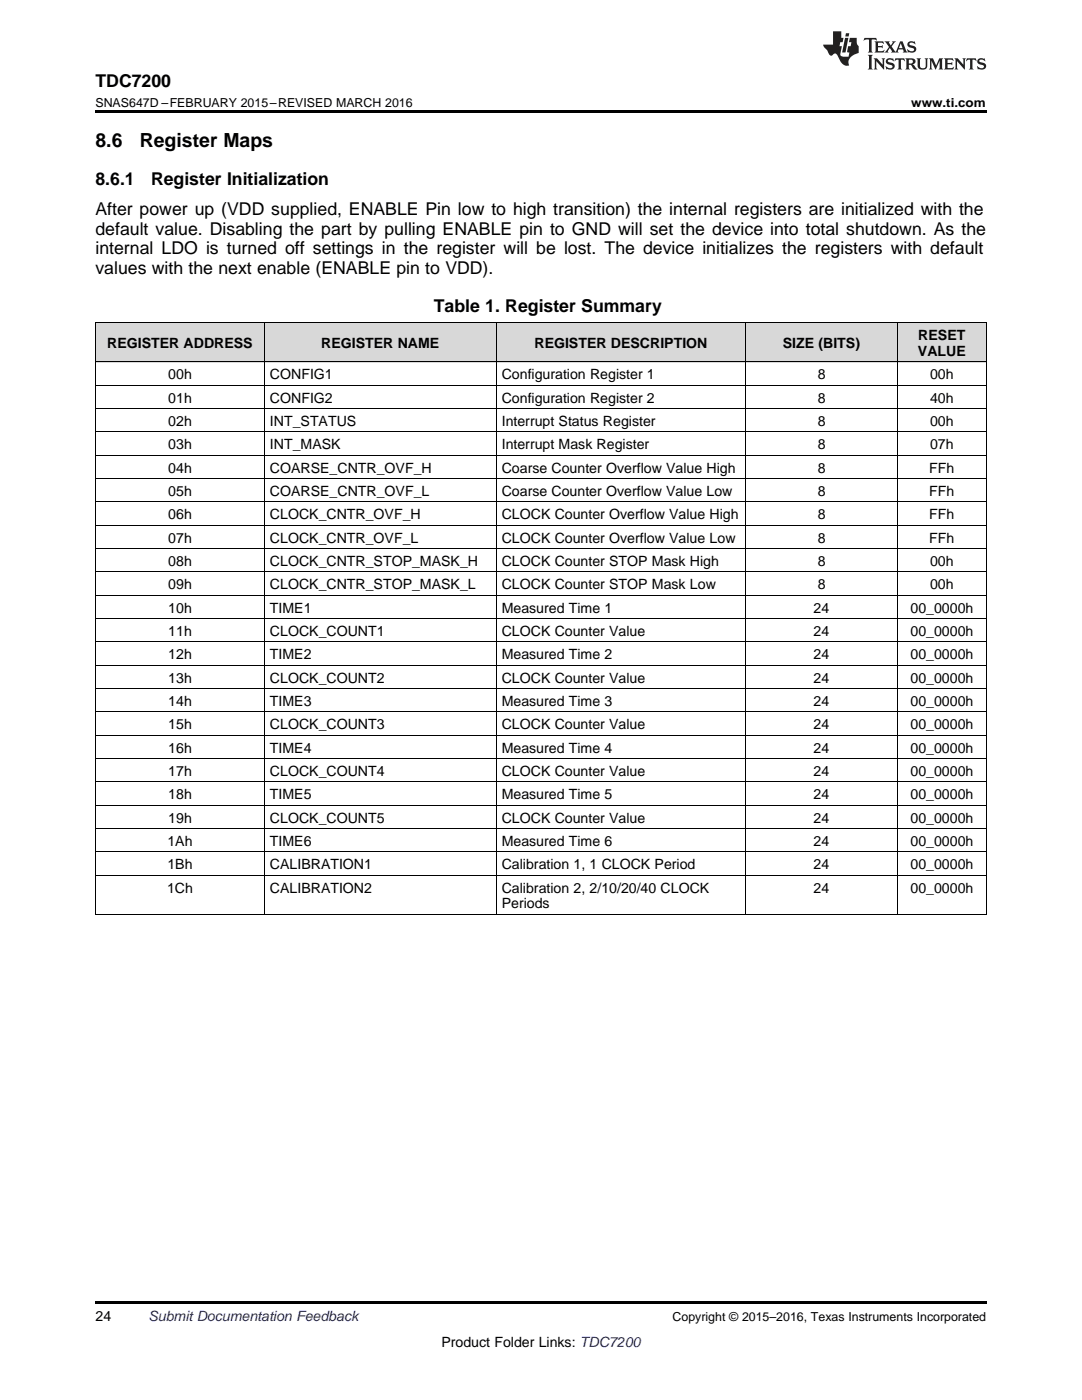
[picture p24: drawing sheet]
<svg xmlns="http://www.w3.org/2000/svg" width="216mm" height="279mm" viewBox="0 0 216 279" stroke-linecap="round" stroke-linejoin="round" font-family="sans-serif">
<defs><g id="words">
<g font-size="3.9">
<text x="19" y="29.3">8.6</text>
<text x="27.9" y="29.3">Register Maps</text>
</g>
<g font-size="3.5">
<text x="19" y="17.3">TDC7200</text>
<text x="19" y="37">8.6.1</text>
<text x="30.1" y="37">Register Initialization</text>
<text x="19" y="43">After power up (VDD supplied, ENABLE Pin low to high transition) the internal registers are initialized with the</text>
<text x="19" y="46.8">default value. Disabling the part by pulling ENABLE pin to GND will set the device into total shutdown. As the</text>
<text x="19" y="50.7">internal LDO is turned off settings in the register will be lost. The device initializes the registers with default</text>
<text x="19" y="54.6">values with the next enable (ENABLE pin to VDD).</text>
<text x="86.6" y="62.3">Table 1. Register Summary</text>
</g>
<g font-size="2.8">
<text x="21.4" y="69.4">REGISTER ADDRESS</text>
<text x="64.1" y="69.4">REGISTER NAME</text>
<text x="106.6" y="69.4">REGISTER DESCRIPTION</text>
<text x="156.2" y="69.4">SIZE (BITS)</text>
<text x="183.2" y="71">VALUE</text>
<text x="183.2" y="67.8">RESET</text>
<text x="33.6" y="75.7">00h</text>
<text x="53.9" y="75.7">CONFIG1</text>
<text x="100.1" y="75.7">Configuration Register 1</text>
<text x="163.2" y="75.7">8</text>
<text x="185.6" y="75.7">00h</text>
<text x="33.6" y="80.3">01h</text>
<text x="53.9" y="80.3">CONFIG2</text>
<text x="100.1" y="80.3">Configuration Register 2</text>
<text x="163.2" y="80.3">8</text>
<text x="185.6" y="80.3">40h</text>
<text x="33.6" y="85">02h</text>
<text x="33.6" y="89.6">03h</text>
<text x="53.9" y="85">INT_STATUS</text>
<text x="53.9" y="89.6">INT_MASK</text>
<text x="100.1" y="85">Interrupt Status Register</text>
<text x="100.1" y="89.6">Interrupt Mask Register</text>
<text x="163.2" y="85">8</text>
<text x="163.2" y="89.6">8</text>
<text x="185.6" y="85">00h</text>
<text x="185.6" y="89.6">07h</text>
<text x="33.6" y="94.3">04h</text>
<text x="53.9" y="94.3">COARSE_CNTR_OVF_H</text>
<text x="100.1" y="94.3">Coarse Counter Overflow Value High</text>
<text x="163.2" y="94.3">8</text>
<text x="185.4" y="94.3">FFh</text>
<text x="33.6" y="99">05h</text>
<text x="53.9" y="99">COARSE_CNTR_OVF_L</text>
<text x="100.1" y="99">Coarse Counter Overflow Value Low</text>
<text x="163.2" y="99">8</text>
<text x="185.4" y="99">FFh</text>
<text x="33.6" y="103.6">06h</text>
<text x="53.9" y="103.6">CLOCK_CNTR_OVF_H</text>
<text x="100.1" y="103.6">CLOCK Counter Overflow Value High</text>
<text x="163.2" y="103.6">8</text>
<text x="185.4" y="103.6">FFh</text>
<text x="33.6" y="108.3">07h</text>
<text x="33.6" y="112.9">08h</text>
<text x="53.9" y="108.3">CLOCK_CNTR_OVF_L</text>
<text x="53.9" y="112.9">CLOCK_CNTR_STOP_MASK_H</text>
<text x="100.1" y="108.3">CLOCK Counter Overflow Value Low</text>
<text x="100.1" y="112.9">CLOCK Counter STOP Mask High</text>
<text x="163.2" y="108.3">8</text>
<text x="163.2" y="112.9">8</text>
<text x="185.4" y="108.3">FFh</text>
<text x="185.6" y="112.9">00h</text>
<text x="33.6" y="117.6">09h</text>
<text x="53.9" y="117.6">CLOCK_CNTR_STOP_MASK_L</text>
<text x="100.1" y="117.6">CLOCK Counter STOP Mask Low</text>
<text x="163.2" y="117.6">8</text>
<text x="185.6" y="117.6">00h</text>
<text x="33.6" y="122.2">10h</text>
<text x="53.9" y="122.2">TIME1</text>
<text x="100.1" y="122.2">Measured Time 1</text>
<text x="162.3" y="122.2">24</text>
<text x="181.7" y="122.2">00_0000h</text>
<text x="33.6" y="126.9">11h</text>
<text x="33.6" y="131.6">12h</text>
<text x="53.9" y="126.9">CLOCK_COUNT1</text>
<text x="53.9" y="131.6">TIME2</text>
<text x="100.1" y="126.9">CLOCK Counter Value</text>
<text x="100.1" y="131.6">Measured Time 2</text>
<text x="162.3" y="126.9">24</text>
<text x="162.3" y="131.6">24</text>
<text x="181.7" y="126.9">00_0000h</text>
<text x="181.7" y="131.6">00_0000h</text>
<text x="33.6" y="136.2">13h</text>
<text x="53.9" y="136.2">CLOCK_COUNT2</text>
<text x="100.1" y="136.2">CLOCK Counter Value</text>
<text x="162.3" y="136.2">24</text>
<text x="181.7" y="136.2">00_0000h</text>
<text x="33.6" y="140.9">14h</text>
<text x="53.9" y="140.9">TIME3</text>
<text x="100.1" y="140.9">Measured Time 3</text>
<text x="162.3" y="140.9">24</text>
<text x="181.7" y="140.9">00_0000h</text>
<text x="33.6" y="145.5">15h</text>
<text x="53.9" y="145.5">CLOCK_COUNT3</text>
<text x="100.1" y="145.5">CLOCK Counter Value</text>
<text x="162.3" y="145.5">24</text>
<text x="181.7" y="145.5">00_0000h</text>
<text x="33.6" y="150.2">16h</text>
<text x="33.6" y="154.8">17h</text>
<text x="53.9" y="150.2">TIME4</text>
<text x="53.9" y="154.8">CLOCK_COUNT4</text>
<text x="100.1" y="150.2">Measured Time 4</text>
<text x="100.1" y="154.8">CLOCK Counter Value</text>
<text x="162.3" y="150.2">24</text>
<text x="162.3" y="154.8">24</text>
<text x="181.7" y="150.2">00_0000h</text>
<text x="181.7" y="154.8">00_0000h</text>
<text x="33.6" y="159.5">18h</text>
<text x="53.9" y="159.5">TIME5</text>
<text x="100.1" y="159.5">Measured Time 5</text>
<text x="162.3" y="159.5">24</text>
<text x="181.7" y="159.5">00_0000h</text>
<text x="33.6" y="164.1">19h</text>
<text x="53.9" y="164.1">CLOCK_COUNT5</text>
<text x="100.1" y="164.1">CLOCK Counter Value</text>
<text x="162.3" y="164.1">24</text>
<text x="181.7" y="164.1">00_0000h</text>
<text x="33.4" y="168.8">1Ah</text>
<text x="33.4" y="173.5">1Bh</text>
<text x="53.9" y="168.8">TIME6</text>
<text x="53.9" y="173.5">CALIBRATION1</text>
<text x="100.1" y="168.8">Measured Time 6</text>
<text x="100.1" y="173.5">Calibration 1, 1 CLOCK Period</text>
<text x="162.3" y="168.8">24</text>
<text x="162.3" y="173.5">24</text>
<text x="181.7" y="168.8">00_0000h</text>
<text x="181.7" y="173.5">00_0000h</text>
<text x="33.3" y="178.1">1Ch</text>
<text x="53.9" y="178.1">CALIBRATION2</text>
<text x="100.1" y="178.1">Calibration 2, 2/10/20/40 CLOCK</text>
<text x="162.3" y="178.1">24</text>
<text x="181.7" y="178.1">00_0000h</text>
<text x="100.1" y="181.3">Periods</text>
<text x="19" y="263.6">24</text>
<text x="88.1" y="268.9">Product Folder Links: TDC7200</text>
</g>
<text font-size="2.8" fill="#0000c8" x="29.6" y="263.6">Submit Documentation Feedback</text>
<g font-size="2.5">
<text x="19" y="21.4">SNAS647D –FEBRUARY 2015–REVISED MARCH 2016</text>
<text x="181.8" y="21.4">www.ti.com</text>
<text x="134.2" y="263.6">Copyright © 2015–2016, Texas Instruments Incorporated</text>
</g>
</g></defs>
<g fill="#d8d8d8">
<path d="M19 64.5h33.8v7.8h-33.8z"/>
<path d="M52.8 64.5h46.3v7.8h-46.3z"/>
<path d="M99.1 64.5h49.7v7.8h-49.7z"/>
<path d="M148.8 64.5h30.3v7.8h-30.3z"/>
<path d="M179.1 64.5h17.7v7.8h-17.7z"/>
</g>
<path d="M19 22h177.8v.5h-177.8zM19 259.7h177.8v.5h-177.8z" fill="#000"/>
<g fill="none" stroke="#000" stroke-width=".2">
<path d="M19 76.9h177.8M19 72.2h177.8M19 64.4h177.8M19.1 64.5v118.1M52.8 64.5v118.1M99 64.5v118.1M148.8 64.5v118.1M179 64.5v118.1M196.8 64.5v118.1M19 95.5h177.8M19 90.9h177.8M19 86.2h177.8"/>
<path d="M19 81.5h177.8M19 118.8h177.8M19 114.1h177.8M19 109.5h177.8M19 104.8h177.8M19 100.2h177.8M19 137.4h177.8M19 132.8h177.8M19 128.1h177.8M19 123.5h177.8M19 156.1h177.8M19 151.4h177.8"/>
<path d="M19 146.7h177.8M19 142.1h177.8M19 174.7h177.8M19 170h177.8M19 165.4h177.8M19 160.7h177.8M19 182.5h177.8"/>
</g>
<g fill="#231f20">
<path d="M172.5 7.6l-.1 .5 .4-.2h.6v.1v2.1l-.2 .4h.9l-.2-.4v-2.1l.1-.1h.5l.5 .2-.2-.5zM174.5 8.3l.2 .3v1.5l-.2 .4h1.8l.2-.6a1.04 1.04 0 0 1-1.3 .2v-.7h.6l.3 .2v-.6l-.3 .2h-.6v-.6l.8-.1 .4 .3-.2-.5zM176.5 8.3l.9 1.1-.9 1.1h.8l-.2-.2 .4-.7 .5 .7-.2 .2h1.5l-.2-.2 .2-.4h.9l.1 .4-.2 .2h1l-.3-.3-.7-1.9h-.5l-.9 2-.8-1 .9-1h-.8l.1 .3-.4 .5-.3-.6 .1-.2zM179.7 8.6l.4 1h-.7zM181.3 8.4a.63 .63 0 0 0-.2 .7 .63 .63 0 0 0 .6 .4l.6 .2 .1 .2a.75 .75 0 0 1-.7 .4 .75 .75 0 0 1-.6-.5l.1 .7 .1-.1a1.11 1.11 0 0 0 1.5-.6 1.13 1.13 0 0 0-1.2-.8l-.1-.4a1.04 1.04 0 0 1 1.2 .2l-.2-.5-.2 .1-.4-.2zM173.2 10.9l.2 .4v2.2l-.2 .4h1l-.3-.4v-2.2l.3-.4zM174.3 11.6l.3 .4v1.5l-.3 .4h.8l-.2-.4v-1.3l1.5 1.7v-1.9l.2-.4h-.7l.2 .4v.9l-1.1-1.3zM177 11.8a.62 .62 0 0 0-.2 .7 .62 .62 0 0 0 .6 .4l.6 .1 .1 .3a.76 .76 0 0 1-.7 .3 .76 .76 0 0 1-.7-.4l.2 .7 .1-.1a1.11 1.11 0 0 0 1.5-.6 1.13 1.13 0 0 0-1.2-.8l-.1-.4a1.04 1.04 0 0 1 1.2 .2l-.2-.6-.2 .1-.5-.1zM178.7 11.6l-.2 .6a.61 .61 0 0 1 .8-.3v1.6l-.2 .4h.9l-.2-.4v-1.6a.63 .63 0 0 1 .7 .3l-.1-.6zM180.6 11.6l.3 .4v1.5l-.3 .4h1l-.2-.2-.1-.8 .6 .2a.76 .76 0 0 0 1.2 .7l-1-1a.58 .58 0 0 0 .6-.5 .58 .58 0 0 0-.5-.6zM181.4 11.9h.1a.45 .45 0 0 1 .5 .1 .45 .45 0 0 1 .1 .5l-.8 .2zM182.9 11.6l.2 .2a2.17 2.17 0 0 0 .3 1.9 .99 .99 0 0 0 1.6-.6v-1.1l.2-.4h-.7l.2 .2a1.92 1.92 0 0 1-.2 1.8 .6 .6 0 0 1-.9-.5v-1.1l.2-.4zM185.4 11.6l.2 .4v1.5l-.2 .4h.7l-.2-.4v-1.4l.8 1.8 .8-1.8v1.4l-.2 .4h.9l-.2-.4v-1.5l.2-.4h-.8l-.6 1.5-.6-1.5zM188.4 11.6l.2 .4v1.5l-.2 .4h1.8l.1-.6a1.04 1.04 0 0 1-1.2 .1v-.6h.5l.4 .2v-.6l-.4 .2h-.5v-.7h.8l.3 .3-.1-.6zM190.5 11.6l.2 .4v1.5l-.2 .4h.7l-.2-.4v-1.3l1.5 1.7v-1.9l.2-.4h-.7l.2 .4v.9l-1.1-1.3zM192.9 11.6l-.1 .6a.61 .61 0 0 1 .7-.3l.1 1.6-.3 .4h1l-.3-.4 .1-1.6a.63 .63 0 0 1 .7 .3l-.1-.6zM195.2 11.8a.62 .62 0 0 0-.2 .7 .62 .62 0 0 0 .6 .4l.6 .1 .1 .3a.76 .76 0 0 1-.7 .3 .76 .76 0 0 1-.6-.4l.1 .7 .1-.1a1.11 1.11 0 0 0 1.6-.6 1.13 1.13 0 0 0-1.3-.8l-.1-.4a1.04 1.04 0 0 1 1.2 .2l-.1-.6-.2 .1-.5-.1z"/>
<path d="M166.2 6.3v2.6h-1.9v.4l.8 .9a.91 .91 0 0 0 1 .8 .56 .56 0 0 1 .5-.3 .56 .56 0 0 1 .5 .3l.4 .8a1.53 1.53 0 0 0 1.9 1.2 1.54 1.54 0 0 1 1-2.1l.9-.3v-1.4a1.52 1.52 0 0 1-.4-1.6h-1.3l-.2 .8h.5l-.2 .8h-.5l-.1 1v.2l.4 .1-.2 .8a1.93 1.93 0 0 1-1.6-.3l.3-1.8h-.5l.2-.8h.4l.2-.8h-.4v-1.3zM168.6 7.6l-.6 2.9h.7l.6-2.9zM168.8 6.6l-.1 .7h.6l.2-.7z"/>
</g>
<use href="#words"/>
</svg>
